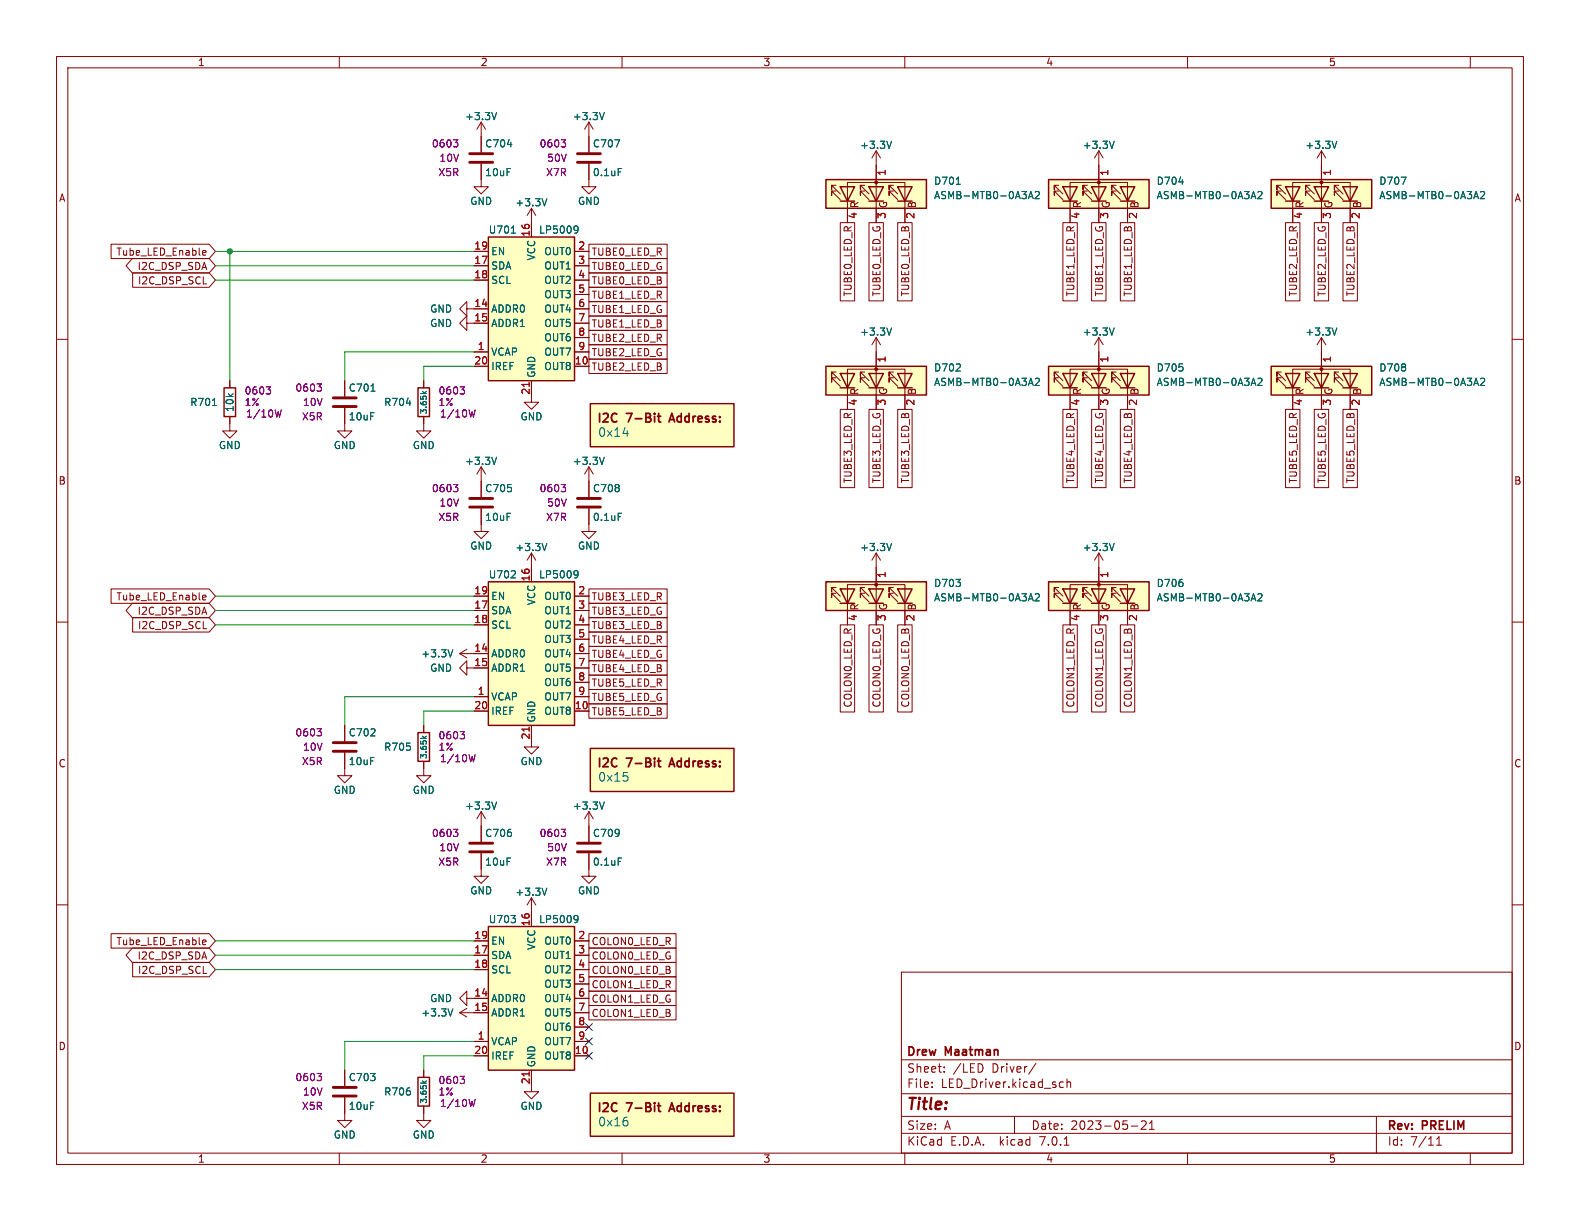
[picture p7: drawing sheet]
<svg xmlns="http://www.w3.org/2000/svg" width="279mm" height="216mm" viewBox="0 0 279 216" stroke-linecap="round" stroke-linejoin="round" font-family="sans-serif">
<defs><g id="words">
<text font-size="2.8" fill="#840000" x="160.4" y="196.7">Title:</text>
<g font-size="2.1" fill="#006464">
<text x="105.7" y="75.1">I2C</text>
<text x="105.7" y="77.4">0x14</text>
<text x="105.7" y="136">I2C</text>
<text x="105.7" y="138.4">0x15</text>
<text x="105.7" y="197">I2C</text>
<text x="105.7" y="199.3">0x16</text>
</g>
<g font-size="2.1" fill="#840000">
<text x="111" y="75.1">7-Bit</text>
<text x="119.1" y="75.1">Address:</text>
<text x="111" y="136">7-Bit</text>
<text x="119.1" y="136">Address:</text>
<text x="160.4" y="189.8">Sheet:</text>
<text x="160.4" y="187">Drew</text>
<text x="167.3" y="187">Maatman</text>
<text x="168.6" y="189.8">/LED</text>
<text x="175.4" y="189.8">Driver/</text>
<text x="111" y="197">7-Bit</text>
<text x="119.1" y="197">Address:</text>
<text x="160.4" y="192.5">File:</text>
<text x="166.4" y="192.5">LED_Driver.kicad_sch</text>
<text x="160.4" y="202.7">KiCad</text>
<text x="160.4" y="199.9">Size:</text>
<text x="167" y="199.9">A</text>
<text x="168.1" y="202.7">E.D.A.</text>
<text x="176.8" y="202.7">kicad</text>
<text x="182.4" y="199.9">Date:</text>
<text x="183.9" y="202.7">7.0.1</text>
<text x="189.3" y="199.9">2023-05-21</text>
<text x="245.4" y="200.1">Rev:</text>
<text x="245.4" y="202.7">Id:</text>
<text x="249.4" y="202.7">7/11</text>
<text x="251.6" y="200.1">PRELIM</text>
</g>
<g font-size="1.8" fill="#840000">
<text x="35" y="11.8">1</text>
<text x="85" y="11.8">2</text>
<text x="135" y="11.8">3</text>
<text x="185" y="11.8">4</text>
<text x="235" y="11.8">5</text>
<text x="10.4" y="35.8">A</text>
<text x="267.8" y="35.8">A</text>
<text x="151.8" y="38.8" transform="rotate(-90 151.8 38.8)">4 R</text>
<text x="156.8" y="38.8" transform="rotate(-90 156.8 38.8)">3 G</text>
<text x="161.9" y="38.8" transform="rotate(-90 161.9 38.8)">2 B</text>
<text x="191.1" y="38.8" transform="rotate(-90 191.1 38.8)">4 R</text>
<text x="196.2" y="38.8" transform="rotate(-90 196.2 38.8)">3 G</text>
<text x="201.3" y="38.8" transform="rotate(-90 201.3 38.8)">2 B</text>
<text x="230.5" y="38.8" transform="rotate(-90 230.5 38.8)">4 R</text>
<text x="235.6" y="38.8" transform="rotate(-90 235.6 38.8)">3 G</text>
<text x="240.7" y="38.8" transform="rotate(-90 240.7 38.8)">2 B</text>
<text x="20.5" y="45.4">Tube_LED_Enable</text>
<text x="24.2" y="47.9">I2C_DSP_SDA</text>
<text x="104.6" y="47.9">TUBE0_LED_G</text>
<text x="104.6" y="45.4">TUBE0_LED_R</text>
<text x="24.3" y="50.4">I2C_DSP_SCL</text>
<text x="104.6" y="50.4">TUBE0_LED_B</text>
<text x="104.6" y="53">TUBE1_LED_R</text>
<text x="150.8" y="52.6" transform="rotate(-90 150.8 52.6)">TUBE0_LED_R</text>
<text x="155.9" y="52.6" transform="rotate(-90 155.9 52.6)">TUBE0_LED_G</text>
<text x="160.9" y="52.6" transform="rotate(-90 160.9 52.6)">TUBE0_LED_B</text>
<text x="190.1" y="52.6" transform="rotate(-90 190.1 52.6)">TUBE1_LED_R</text>
<text x="195.2" y="52.6" transform="rotate(-90 195.2 52.6)">TUBE1_LED_G</text>
<text x="200.3" y="52.6" transform="rotate(-90 200.3 52.6)">TUBE1_LED_B</text>
<text x="229.5" y="52.6" transform="rotate(-90 229.5 52.6)">TUBE2_LED_R</text>
<text x="234.6" y="52.6" transform="rotate(-90 234.6 52.6)">TUBE2_LED_G</text>
<text x="239.7" y="52.6" transform="rotate(-90 239.7 52.6)">TUBE2_LED_B</text>
<text x="104.6" y="58.1">TUBE1_LED_B</text>
<text x="104.6" y="55.5">TUBE1_LED_G</text>
<text x="104.6" y="63.1">TUBE2_LED_G</text>
<text x="104.6" y="65.7">TUBE2_LED_B</text>
<text x="104.6" y="60.6">TUBE2_LED_R</text>
<text x="151.8" y="71.8" transform="rotate(-90 151.8 71.8)">4 R</text>
<text x="156.8" y="71.8" transform="rotate(-90 156.8 71.8)">3 G</text>
<text x="161.9" y="71.8" transform="rotate(-90 161.9 71.8)">2 B</text>
<text x="191.1" y="71.8" transform="rotate(-90 191.1 71.8)">4 R</text>
<text x="196.2" y="71.8" transform="rotate(-90 196.2 71.8)">3 G</text>
<text x="201.3" y="71.8" transform="rotate(-90 201.3 71.8)">2 B</text>
<text x="230.5" y="71.8" transform="rotate(-90 230.5 71.8)">4 R</text>
<text x="235.6" y="71.8" transform="rotate(-90 235.6 71.8)">3 G</text>
<text x="240.7" y="71.8" transform="rotate(-90 240.7 71.8)">2 B</text>
<text x="10.3" y="85.8">B</text>
<text x="150.8" y="85.6" transform="rotate(-90 150.8 85.6)">TUBE3_LED_R</text>
<text x="155.9" y="85.6" transform="rotate(-90 155.9 85.6)">TUBE3_LED_G</text>
<text x="160.9" y="85.6" transform="rotate(-90 160.9 85.6)">TUBE3_LED_B</text>
<text x="190.1" y="85.6" transform="rotate(-90 190.1 85.6)">TUBE4_LED_R</text>
<text x="195.2" y="85.6" transform="rotate(-90 195.2 85.6)">TUBE4_LED_G</text>
<text x="200.3" y="85.6" transform="rotate(-90 200.3 85.6)">TUBE4_LED_B</text>
<text x="229.5" y="85.6" transform="rotate(-90 229.5 85.6)">TUBE5_LED_R</text>
<text x="234.6" y="85.6" transform="rotate(-90 234.6 85.6)">TUBE5_LED_G</text>
<text x="239.7" y="85.6" transform="rotate(-90 239.7 85.6)">TUBE5_LED_B</text>
<text x="267.7" y="85.8">B</text>
<text x="20.5" y="106.3">Tube_LED_Enable</text>
<text x="104.6" y="106.3">TUBE3_LED_R</text>
<text x="24.2" y="108.9">I2C_DSP_SDA</text>
<text x="24.3" y="111.4">I2C_DSP_SCL</text>
<text x="104.6" y="113.9">TUBE4_LED_R</text>
<text x="104.6" y="111.4">TUBE3_LED_B</text>
<text x="104.6" y="108.9">TUBE3_LED_G</text>
<text x="151.8" y="109.9" transform="rotate(-90 151.8 109.9)">4 R</text>
<text x="156.8" y="109.9" transform="rotate(-90 156.8 109.9)">3 G</text>
<text x="161.9" y="109.9" transform="rotate(-90 161.9 109.9)">2 B</text>
<text x="191.1" y="109.9" transform="rotate(-90 191.1 109.9)">4 R</text>
<text x="196.2" y="109.9" transform="rotate(-90 196.2 109.9)">3 G</text>
<text x="201.3" y="109.9" transform="rotate(-90 201.3 109.9)">2 B</text>
<text x="104.6" y="119">TUBE4_LED_B</text>
<text x="104.6" y="116.5">TUBE4_LED_G</text>
<text x="104.6" y="121.6">TUBE5_LED_R</text>
<text x="104.6" y="124.1">TUBE5_LED_G</text>
<text x="150.8" y="125.2" transform="rotate(-90 150.8 125.2)">COLON0_LED_R</text>
<text x="155.9" y="125.2" transform="rotate(-90 155.9 125.2)">COLON0_LED_G</text>
<text x="160.9" y="125.2" transform="rotate(-90 160.9 125.2)">COLON0_LED_B</text>
<text x="190.1" y="125.2" transform="rotate(-90 190.1 125.2)">COLON1_LED_R</text>
<text x="195.2" y="125.2" transform="rotate(-90 195.2 125.2)">COLON1_LED_G</text>
<text x="200.3" y="125.2" transform="rotate(-90 200.3 125.2)">COLON1_LED_B</text>
<text x="104.6" y="126.6">TUBE5_LED_B</text>
<text x="10.3" y="135.8">C</text>
<text x="267.7" y="135.8">C</text>
<text x="20.5" y="167.3">Tube_LED_Enable</text>
<text x="104.6" y="167.3">COLON0_LED_R</text>
<text x="24.2" y="169.8">I2C_DSP_SDA</text>
<text x="24.3" y="172.4">I2C_DSP_SCL</text>
<text x="104.6" y="169.8">COLON0_LED_G</text>
<text x="104.6" y="172.4">COLON0_LED_B</text>
<text x="104.6" y="180">COLON1_LED_B</text>
<text x="104.6" y="174.9">COLON1_LED_R</text>
<text x="104.6" y="177.4">COLON1_LED_G</text>
<text x="10.3" y="185.8">D</text>
<text x="267.7" y="185.8">D</text>
<text x="35" y="205.7">1</text>
<text x="85" y="205.7">2</text>
<text x="135" y="205.7">3</text>
<text x="185" y="205.7">4</text>
<text x="235" y="205.7">5</text>
</g>
<g font-size="1.8" fill="#006464">
<text x="82.2" y="21.4">+3.3V</text>
<text x="101.2" y="21.4">+3.3V</text>
<text x="85.7" y="26.2">C704</text>
<text x="104.8" y="26.2">C707</text>
<text x="152" y="26.5">+3.3V</text>
<text x="191.4" y="26.5">+3.3V</text>
<text x="230.8" y="26.5">+3.3V</text>
<text x="85.7" y="31.3">10uF</text>
<text x="104.8" y="31.3">0.1uF</text>
<text x="165.1" y="32.8">D701</text>
<text x="165.1" y="35.4">ASMB-MTB0-0A3A2</text>
<text x="204.5" y="32.8">D704</text>
<text x="204.5" y="35.4">ASMB-MTB0-0A3A2</text>
<text x="243.8" y="32.8">D707</text>
<text x="243.8" y="35.4">ASMB-MTB0-0A3A2</text>
<text x="83.1" y="36.4">GND</text>
<text x="86.4" y="41.5">U701</text>
<text x="91.1" y="36.6">+3.3V</text>
<text x="95.3" y="41.5">LP5009</text>
<text x="102.1" y="36.4">GND</text>
<text x="86.9" y="47.8">SDA</text>
<text x="86.9" y="45.3">EN</text>
<text x="94.8" y="46.2" transform="rotate(-90 94.8 46.2)">VCC</text>
<text x="96.1" y="45.3">OUT0</text>
<text x="96.1" y="47.8">OUT1</text>
<text x="86.9" y="50.4">SCL</text>
<text x="96.1" y="50.4">OUT2</text>
<text x="96.1" y="52.9">OUT3</text>
<text x="76" y="58">GND</text>
<text x="76" y="55.4">GND</text>
<text x="86.9" y="55.4">ADDR0</text>
<text x="86.9" y="58">ADDR1</text>
<text x="96.1" y="55.4">OUT4</text>
<text x="96.1" y="58">OUT5</text>
<text x="152" y="59.5">+3.3V</text>
<text x="191.4" y="59.5">+3.3V</text>
<text x="230.8" y="59.5">+3.3V</text>
<text x="86.9" y="63.1">VCAP</text>
<text x="86.9" y="65.6">IREF</text>
<text x="96.1" y="65.6">OUT8</text>
<text x="96.1" y="60.5">OUT6</text>
<text x="96.1" y="63.1">OUT7</text>
<text x="165.1" y="65.8">D702</text>
<text x="204.5" y="65.8">D705</text>
<text x="243.8" y="65.8">D708</text>
<text x="33.6" y="71.9">R701</text>
<text x="61.6" y="69.4">C701</text>
<text x="67.9" y="71.9">R704</text>
<text x="94.8" y="66.8" transform="rotate(-90 94.8 66.8)">GND</text>
<text x="165.1" y="68.4">ASMB-MTB0-0A3A2</text>
<text x="204.5" y="68.4">ASMB-MTB0-0A3A2</text>
<text x="243.8" y="68.4">ASMB-MTB0-0A3A2</text>
<text x="41.5" y="72.9" transform="rotate(-90 41.5 72.9)">10k</text>
<text x="61.6" y="74.5">10uF</text>
<text x="92" y="74.5">GND</text>
<text x="38.6" y="79.6">GND</text>
<text x="59" y="79.6">GND</text>
<text x="72.9" y="79.6">GND</text>
<text x="82.2" y="82.4">+3.3V</text>
<text x="101.2" y="82.4">+3.3V</text>
<text x="85.7" y="87.2">C705</text>
<text x="104.8" y="87.2">C708</text>
<text x="85.7" y="92.3">10uF</text>
<text x="104.8" y="92.3">0.1uF</text>
<text x="83.1" y="97.3">GND</text>
<text x="91.1" y="97.6">+3.3V</text>
<text x="102.1" y="97.3">GND</text>
<text x="152" y="97.6">+3.3V</text>
<text x="191.4" y="97.6">+3.3V</text>
<text x="86.4" y="102.4">U702</text>
<text x="86.9" y="106.2">EN</text>
<text x="94.8" y="107.1" transform="rotate(-90 94.8 107.1)">VCC</text>
<text x="95.3" y="102.4">LP5009</text>
<text x="96.1" y="106.2">OUT0</text>
<text x="165.1" y="103.9">D703</text>
<text x="165.1" y="106.5">ASMB-MTB0-0A3A2</text>
<text x="204.5" y="103.9">D706</text>
<text x="204.5" y="106.5">ASMB-MTB0-0A3A2</text>
<text x="86.9" y="108.8">SDA</text>
<text x="86.9" y="111.3">SCL</text>
<text x="96.1" y="108.8">OUT1</text>
<text x="96.1" y="111.3">OUT2</text>
<text x="96.1" y="113.9">OUT3</text>
<text x="74.4" y="116.4">+3.3V</text>
<text x="76" y="118.9">GND</text>
<text x="86.9" y="116.4">ADDR0</text>
<text x="86.9" y="118.9">ADDR1</text>
<text x="96.1" y="116.4">OUT4</text>
<text x="96.1" y="118.9">OUT5</text>
<text x="86.9" y="124">VCAP</text>
<text x="96.1" y="121.5">OUT6</text>
<text x="96.1" y="124">OUT7</text>
<text x="61.6" y="130.4">C702</text>
<text x="86.9" y="126.6">IREF</text>
<text x="94.8" y="127.8" transform="rotate(-90 94.8 127.8)">GND</text>
<text x="96.1" y="126.6">OUT8</text>
<text x="61.6" y="135.4">10uF</text>
<text x="67.9" y="132.9">R705</text>
<text x="92" y="135.4">GND</text>
<text x="59" y="140.5">GND</text>
<text x="72.9" y="140.5">GND</text>
<text x="82.2" y="143.3">+3.3V</text>
<text x="101.2" y="143.3">+3.3V</text>
<text x="85.7" y="148.1">C706</text>
<text x="104.8" y="148.1">C709</text>
<text x="85.7" y="153.2">10uF</text>
<text x="104.8" y="153.2">0.1uF</text>
<text x="83.1" y="158.3">GND</text>
<text x="91.1" y="158.6">+3.3V</text>
<text x="102.1" y="158.3">GND</text>
<text x="86.4" y="163.4">U703</text>
<text x="86.9" y="167.2">EN</text>
<text x="95.3" y="163.4">LP5009</text>
<text x="96.1" y="167.2">OUT0</text>
<text x="86.9" y="169.7">SDA</text>
<text x="86.9" y="172.3">SCL</text>
<text x="94.8" y="168.1" transform="rotate(-90 94.8 168.1)">VCC</text>
<text x="96.1" y="169.7">OUT1</text>
<text x="96.1" y="172.3">OUT2</text>
<text x="74.4" y="179.9">+3.3V</text>
<text x="76" y="177.4">GND</text>
<text x="86.9" y="177.4">ADDR0</text>
<text x="86.9" y="179.9">ADDR1</text>
<text x="96.1" y="174.8">OUT3</text>
<text x="96.1" y="177.4">OUT4</text>
<text x="96.1" y="179.9">OUT5</text>
<text x="86.9" y="185">VCAP</text>
<text x="96.1" y="182.4">OUT6</text>
<text x="96.1" y="185">OUT7</text>
<text x="61.6" y="191.3">C703</text>
<text x="86.9" y="187.5">IREF</text>
<text x="94.8" y="188.7" transform="rotate(-90 94.8 188.7)">GND</text>
<text x="96.1" y="187.5">OUT8</text>
<text x="61.6" y="196.4">10uF</text>
<text x="67.9" y="193.9">R706</text>
<text x="92" y="196.4">GND</text>
<text x="59" y="201.5">GND</text>
<text x="72.9" y="201.5">GND</text>
</g>
<g font-size="1.8" fill="#840084">
<text x="76.3" y="26.2">0603</text>
<text x="77.6" y="28.8">10V</text>
<text x="95.4" y="26.2">0603</text>
<text x="96.7" y="28.8">50V</text>
<text x="77.5" y="31.3">X5R</text>
<text x="96.5" y="31.3">X7R</text>
<text x="43.2" y="69.9">0603</text>
<text x="43.2" y="71.9">1%</text>
<text x="52.2" y="69.4">0603</text>
<text x="53.5" y="71.9">10V</text>
<text x="77.5" y="69.9">0603</text>
<text x="77.5" y="71.9">1%</text>
<text x="43.4" y="74">1/10W</text>
<text x="53.3" y="74.5">X5R</text>
<text x="77.7" y="74">1/10W</text>
<text x="76.3" y="87.2">0603</text>
<text x="77.6" y="89.7">10V</text>
<text x="95.4" y="87.2">0603</text>
<text x="96.7" y="89.7">50V</text>
<text x="77.5" y="92.3">X5R</text>
<text x="96.5" y="92.3">X7R</text>
<text x="52.2" y="130.4">0603</text>
<text x="77.5" y="130.9">0603</text>
<text x="53.3" y="135.4">X5R</text>
<text x="53.5" y="132.9">10V</text>
<text x="77.5" y="132.9">1%</text>
<text x="77.7" y="134.9">1/10W</text>
<text x="76.3" y="148.1">0603</text>
<text x="95.4" y="148.1">0603</text>
<text x="77.5" y="153.2">X5R</text>
<text x="77.6" y="150.7">10V</text>
<text x="96.5" y="153.2">X7R</text>
<text x="96.7" y="150.7">50V</text>
<text x="52.2" y="191.3">0603</text>
<text x="77.5" y="191.8">0603</text>
<text x="53.3" y="196.4">X5R</text>
<text x="53.5" y="193.9">10V</text>
<text x="77.5" y="193.9">1%</text>
<text x="77.7" y="195.9">1/10W</text>
</g>
<g font-size="1.8" fill="#a90000">
<text x="156.8" y="31.1" transform="rotate(-90 156.8 31.1)">1</text>
<text x="196.2" y="31.1" transform="rotate(-90 196.2 31.1)">1</text>
<text x="235.6" y="31.1" transform="rotate(-90 235.6 31.1)">1</text>
<text x="93.7" y="41.9" transform="rotate(-90 93.7 41.9)">16</text>
<text x="151.8" y="38.8" transform="rotate(-90 151.8 38.8)">4</text>
<text x="156.8" y="38.8" transform="rotate(-90 156.8 38.8)">3</text>
<text x="161.9" y="38.8" transform="rotate(-90 161.9 38.8)">2</text>
<text x="191.1" y="38.8" transform="rotate(-90 191.1 38.8)">4</text>
<text x="196.2" y="38.8" transform="rotate(-90 196.2 38.8)">3</text>
<text x="201.3" y="38.8" transform="rotate(-90 201.3 38.8)">2</text>
<text x="230.5" y="38.8" transform="rotate(-90 230.5 38.8)">4</text>
<text x="235.6" y="38.8" transform="rotate(-90 235.6 38.8)">3</text>
<text x="240.7" y="38.8" transform="rotate(-90 240.7 38.8)">2</text>
<text x="83.8" y="46.7">17</text>
<text x="83.8" y="44.2">19</text>
<text x="102.2" y="44.2">2</text>
<text x="102.2" y="46.7">3</text>
<text x="83.8" y="49.3">18</text>
<text x="102.2" y="49.3">4</text>
<text x="102.2" y="51.8">5</text>
<text x="83.8" y="54.4">14</text>
<text x="83.8" y="56.9">15</text>
<text x="102.2" y="54.4">6</text>
<text x="102.2" y="56.9">7</text>
<text x="102.2" y="59.4">8</text>
<text x="83.8" y="64.5">20</text>
<text x="84.4" y="62">1</text>
<text x="101.6" y="64.5">10</text>
<text x="102.2" y="62">9</text>
<text x="156.8" y="64.2" transform="rotate(-90 156.8 64.2)">1</text>
<text x="196.2" y="64.2" transform="rotate(-90 196.2 64.2)">1</text>
<text x="235.6" y="64.2" transform="rotate(-90 235.6 64.2)">1</text>
<text x="93.7" y="69.9" transform="rotate(-90 93.7 69.9)">21</text>
<text x="151.8" y="71.8" transform="rotate(-90 151.8 71.8)">4</text>
<text x="156.8" y="71.8" transform="rotate(-90 156.8 71.8)">3</text>
<text x="161.9" y="71.8" transform="rotate(-90 161.9 71.8)">2</text>
<text x="191.1" y="71.8" transform="rotate(-90 191.1 71.8)">4</text>
<text x="196.2" y="71.8" transform="rotate(-90 196.2 71.8)">3</text>
<text x="201.3" y="71.8" transform="rotate(-90 201.3 71.8)">2</text>
<text x="230.5" y="71.8" transform="rotate(-90 230.5 71.8)">4</text>
<text x="235.6" y="71.8" transform="rotate(-90 235.6 71.8)">3</text>
<text x="240.7" y="71.8" transform="rotate(-90 240.7 71.8)">2</text>
<text x="83.8" y="107.7">17</text>
<text x="83.8" y="105.2">19</text>
<text x="93.7" y="102.9" transform="rotate(-90 93.7 102.9)">16</text>
<text x="102.2" y="105.2">2</text>
<text x="102.2" y="107.7">3</text>
<text x="156.8" y="102.3" transform="rotate(-90 156.8 102.3)">1</text>
<text x="196.2" y="102.3" transform="rotate(-90 196.2 102.3)">1</text>
<text x="83.8" y="110.2">18</text>
<text x="102.2" y="110.2">4</text>
<text x="102.2" y="112.8">5</text>
<text x="151.8" y="109.9" transform="rotate(-90 151.8 109.9)">4</text>
<text x="156.8" y="109.9" transform="rotate(-90 156.8 109.9)">3</text>
<text x="161.9" y="109.9" transform="rotate(-90 161.9 109.9)">2</text>
<text x="191.1" y="109.9" transform="rotate(-90 191.1 109.9)">4</text>
<text x="196.2" y="109.9" transform="rotate(-90 196.2 109.9)">3</text>
<text x="201.3" y="109.9" transform="rotate(-90 201.3 109.9)">2</text>
<text x="83.8" y="115.3">14</text>
<text x="83.8" y="117.9">15</text>
<text x="102.2" y="115.3">6</text>
<text x="102.2" y="117.9">7</text>
<text x="83.8" y="125.5">20</text>
<text x="84.4" y="122.9">1</text>
<text x="101.6" y="125.5">10</text>
<text x="102.2" y="120.4">8</text>
<text x="102.2" y="122.9">9</text>
<text x="93.7" y="130.8" transform="rotate(-90 93.7 130.8)">21</text>
<text x="83.8" y="166.1">19</text>
<text x="93.7" y="163.8" transform="rotate(-90 93.7 163.8)">16</text>
<text x="102.2" y="166.1">2</text>
<text x="83.8" y="168.7">17</text>
<text x="83.8" y="171.2">18</text>
<text x="102.2" y="168.7">3</text>
<text x="102.2" y="171.2">4</text>
<text x="102.2" y="173.7">5</text>
<text x="83.8" y="176.3">14</text>
<text x="83.8" y="178.8">15</text>
<text x="102.2" y="176.3">6</text>
<text x="102.2" y="178.8">7</text>
<text x="84.4" y="183.9">1</text>
<text x="102.2" y="181.4">8</text>
<text x="102.2" y="183.9">9</text>
<text x="83.8" y="186.4">20</text>
<text x="93.7" y="191.8" transform="rotate(-90 93.7 191.8)">21</text>
<text x="101.6" y="186.4">10</text>
</g>
<g font-size="1.4" fill="#006464">
<text x="75.6" y="73.3" transform="rotate(-90 75.6 73.3)">3.65k</text>
<text x="75.6" y="134.3" transform="rotate(-90 75.6 134.3)">3.65k</text>
<text x="75.6" y="195.2" transform="rotate(-90 75.6 195.2)">3.65k</text>
</g>
</g></defs>
<g fill="none" stroke="#840000" stroke-width=".18">
<path d="M10 10h259.4v195.9h-259.4zM12 12h255.4v191.9h-255.4zM60 10v2M110 10v2M160 10v2M210 10v2M260 10v2M85.1 29v4h1.3l-1.3 1.3-1.3-1.3h1.3M85.1 21.6v5.3M85.1 21.6l-.8 1.3M85.1 21.6l.8 1.3M94 36.8l-.8 1.3"/>
<path d="M94 36.8v5.1M94 36.8l.7 1.3M104.1 29v4h1.3l-1.3 1.3-1.2-1.3h1.2M104.1 21.6v5.3M104.1 21.6l-.7 1.3M104.1 21.6l.8 1.3M147.8 33.8h-.7v.7v-.7l1.5 1.5M147.8 32.8h-.7v.7v-.7l1.5 1.5M148.6 39.4h2.5v13.8h-2.5zM148.6 33h.1M149.9 39.4v-7.1h10.1v7.1M152.9 33.8h-.8v.7v-.7l1.6 1.5"/>
<path d="M152.9 32.8h-.8v.7v-.7l1.6 1.5M153.7 39.4h2.5v13.8h-2.5zM154.9 26.7v12.7M154.9 26.7l-.7 1.2M154.9 26.7l.8 1.2M158 33.8h-.8v.7v-.7l1.5 1.5M158 32.8h-.8v.7v-.7l1.5 1.5M158.7 39.4h2.6v13.8h-2.6zM187.2 33.8h-.8v.7v-.7l1.6 1.5M187.2 32.8h-.8v.7v-.7l1.6 1.5M188 39.4h2.5v13.8h-2.5zM188 33h.1"/>
<path d="M189.2 39.4v-7.1h10.2v7.1M192.3 33.8h-.8v.7v-.7l1.5 1.5M192.3 32.8h-.8v.7v-.7l1.5 1.5M193 39.4h2.6v13.8h-2.6zM194.3 26.7l-.8 1.2M194.3 26.7v12.7M194.3 26.7l.8 1.2M197.4 33.8h-.8v.7v-.7l1.5 1.5M197.4 32.8h-.8v.7v-.7l1.5 1.5M198.1 39.4h2.6v13.8h-2.6zM226.6 33.8h-.8v.7v-.7l1.5 1.5M226.6 32.8h-.8v.7v-.7l1.5 1.5"/>
<path d="M227.3 39.4h2.6v13.8h-2.6zM227.3 33h.1M228.6 39.4v-7.1h10.2v7.1M231.6 33.8h-.7v.7v-.7l1.5 1.5M231.6 32.8h-.7v.7v-.7l1.5 1.5M232.4 39.4h2.6v13.8h-2.6zM233.7 26.7v12.7M233.7 26.7l-.8 1.2M233.7 26.7l.7 1.2M236.7 33.8h-.7v.7v-.7l1.5 1.5M236.7 32.8h-.7v.7v-.7l1.5 1.5M237.5 39.4h2.5v13.8h-2.5z"/>
<path d="M10 60h2M19.6 43.2h17.4l1.1 1.3-1.1 1.2h-17.4zM23.4 45.7h13.6l1.1 1.3-1.1 1.3h-13.6l-1.1-1.3zM23.5 48.3h13.5l1.1 1.2-1.1 1.3h-13.5zM35.9 44.3h.3l.2 .3-.6 .1M35.9 45.1h.5M82.5 57.2v-1.3l-1.2 1.3 1.2 1.2v-1.2h3.9M82.5 54.6v-1.3l-1.2 1.3 1.2 1.3v-1.3h3.9M83.8 47h2.6M83.8 49.5h2.6M83.8 44.5h2.6M101.6 54.6h2.5"/>
<path d="M101.6 57.2h2.5M101.6 47h2.5M101.6 49.5h2.5M101.6 44.5h2.5M101.6 52.1h2.5M101.6 59.7h2.5M104.1 55.9h13.9v2.5h-13.9zM104.1 58.4h13.9v2.6h-13.9zM104.1 48.3h13.9v2.5h-13.9zM104.1 50.8h13.9v2.5h-13.9zM104.1 45.7h13.9v2.6h-13.9zM104.1 53.3h13.9v2.6h-13.9z"/>
<path d="M104.1 43.2h13.9v2.5h-13.9zM154.9 59.7v12.7M154.9 59.7l-.7 1.3M154.9 59.7l.8 1.3M194.3 59.7v12.7M194.3 59.7l-.8 1.3M194.3 59.7l.8 1.3M233.7 59.7l-.8 1.3M233.7 59.7v12.7M233.7 59.7l.7 1.3M267.4 60h2M40.6 73.7v2.5h1.3l-1.3 1.3-1.2-1.3h1.2"/>
<path d="M40.6 67.3v1.3M61 72.1v4.1h1.2l-1.2 1.3-1.3-1.3h1.3M61 67.3v2.8M74.9 73.7v2.5h1.3l-1.3 1.3-1.2-1.3h1.2M74.9 67.3v1.3M83.8 62.2h2.6M83.8 64.8h2.6M94 67.3v3.8h1.2l-1.2 1.3-1.3-1.3h1.3M101.6 62.2h2.5M101.6 64.8h2.5M104.1 61h13.9v2.5h-13.9zM104.1 63.5h13.9v2.5h-13.9z"/>
<path d="M147.8 66.8h-.7v.8v-.8l1.5 1.5M147.8 65.8h-.7v.7v-.7l1.5 1.5M148.6 72.4h2.5v13.8h-2.5zM148.6 66h.1M149.9 72.4v-7.1h10.1v7.1M152.9 66.8h-.8v.8v-.8l1.6 1.5M152.9 65.8h-.8v.7v-.7l1.6 1.5M153.7 72.4h2.5v13.8h-2.5zM158 66.8h-.8v.8v-.8l1.5 1.5M158 65.8h-.8v.7v-.7l1.5 1.5M158.7 72.4h2.6v13.8h-2.6zM187.2 66.8h-.8v.8v-.8l1.6 1.5"/>
<path d="M187.2 65.8h-.8v.7v-.7l1.6 1.5M188 72.4h2.5v13.8h-2.5zM188 66h.1M189.2 72.4v-7.1h10.2v7.1M192.3 66.8h-.8v.8v-.8l1.5 1.5M192.3 65.8h-.8v.7v-.7l1.5 1.5M193 72.4h2.6v13.8h-2.6zM197.4 66.8h-.8v.8v-.8l1.5 1.5M197.4 65.8h-.8v.7v-.7l1.5 1.5M198.1 72.4h2.6v13.8h-2.6zM226.6 66.8h-.8v.8v-.8l1.5 1.5M226.6 65.8h-.8v.7v-.7l1.5 1.5"/>
<path d="M227.3 72.4h2.6v13.8h-2.6zM227.3 66h.1M228.6 72.4v-7.1h10.2v7.1M231.6 66.8h-.7v.8v-.8l1.5 1.5M231.6 65.8h-.7v.7v-.7l1.5 1.5M232.4 72.4h2.6v13.8h-2.6zM236.7 66.8h-.7v.8v-.8l1.5 1.5M236.7 65.8h-.7v.7v-.7l1.5 1.5M237.5 72.4h2.5v13.8h-2.5zM85.1 89.9v4.1h1.3l-1.3 1.3-1.3-1.3h1.3M85.1 82.6v5.3M85.1 82.6l-.8 1.2"/>
<path d="M85.1 82.6l.8 1.2M94 97.8v5.1M94 97.8l-.8 1.3M94 97.8l.7 1.3M104.1 89.9v4.1h1.3l-1.3 1.3-1.2-1.3h1.2M104.1 82.6v5.3M104.1 82.6l-.7 1.2M104.1 82.6l.8 1.2M154.9 97.8l-.7 1.3M154.9 97.8v12.7M154.9 97.8l.8 1.3M194.3 97.8v12.7"/>
<path d="M194.3 97.8l-.8 1.3M194.3 97.8l.8 1.3M10 110h2M19.6 104.1h17.4l1.1 1.3-1.1 1.3h-17.4zM23.4 106.7h13.6l1.1 1.3-1.1 1.2h-13.6l-1.1-1.2zM23.5 109.2h13.5l1.1 1.3-1.1 1.3h-13.5zM35.9 106h.5M35.9 105.3l.3-.1 .2 .3-.6 .2M81.3 115.6h5.1M81.3 115.6l1.2 .7M82.5 118.1v-1.3l-1.2 1.3 1.2 1.3v-1.3h3.9M82.5 114.8l-1.2 .8"/>
<path d="M83.8 108h2.6M83.8 110.5h2.6M83.8 105.4h2.6M101.6 115.6h2.5M101.6 118.1h2.5M101.6 108h2.5M101.6 110.5h2.5M101.6 105.4h2.5M101.6 113h2.5M104.1 111.8h13.9v2.5h-13.9zM104.1 116.8h13.9v2.6h-13.9zM104.1 109.2h13.9v2.6h-13.9z"/>
<path d="M104.1 104.1h13.9v2.6h-13.9zM104.1 119.4h13.9v2.5h-13.9zM104.1 106.7h13.9v2.5h-13.9zM104.1 114.3h13.9v2.5h-13.9zM147.8 104.9h-.7v.8v-.8l1.5 1.5M147.8 103.9h-.7v.7v-.7l1.5 1.5M148.6 110.5h2.5v15.4h-2.5zM148.6 104.1h.1M149.9 110.5v-7.1h10.1v7.1M152.9 104.9h-.8v.8v-.8l1.6 1.5M152.9 103.9h-.8v.7v-.7l1.6 1.5M153.7 110.5h2.5v15.4h-2.5z"/>
<path d="M158 104.9h-.8v.8v-.8l1.5 1.5M158 103.9h-.8v.7v-.7l1.5 1.5M158.7 110.5h2.6v15.4h-2.6zM187.2 104.9h-.8v.8v-.8l1.6 1.5M187.2 103.9h-.8v.7v-.7l1.6 1.5M188 110.5h2.5v15.4h-2.5zM188 104.1h.1M189.2 110.5v-7.1h10.2v7.1M192.3 104.9h-.8v.8v-.8l1.5 1.5M192.3 103.9h-.8v.7v-.7l1.5 1.5M193 110.5h2.6v15.4h-2.6zM197.4 104.9h-.8v.8v-.8l1.5 1.5"/>
<path d="M197.4 103.9h-.8v.7v-.7l1.5 1.5M198.1 110.5h2.6v15.4h-2.6zM267.4 110h2M61 133.1v4.1h1.2l-1.2 1.2-1.3-1.2h1.3M61 128.3v2.8M74.9 134.6v2.6h1.3l-1.3 1.2-1.2-1.2h1.2M74.9 128.3v1.2M83.8 123.2h2.6M83.8 125.7h2.6M94 128.3v3.8h1.2l-1.2 1.3-1.3-1.3h1.3M101.6 123.2h2.5M101.6 125.7h2.5"/>
<path d="M101.6 120.7h2.5M104.1 124.5h13.9v2.5h-13.9zM104.1 121.9h13.9v2.6h-13.9zM10 160h2M85.1 150.9v4h1.3l-1.3 1.3-1.3-1.3h1.3M85.1 143.5v5.3M85.1 143.5l-.8 1.3M85.1 143.5l.8 1.3M94 158.8v5M94 158.8l-.8 1.2M94 158.8l.7 1.2M104.1 150.9v4h1.3l-1.3 1.3-1.2-1.3h1.2"/>
<path d="M104.1 143.5v5.3M104.1 143.5l-.7 1.3M104.1 143.5l.8 1.3M267.4 160h2M19.6 165.1h17.4l1.1 1.3-1.1 1.2h-17.4zM23.4 167.6h13.6l1.1 1.3-1.1 1.3h-13.6l-1.1-1.3zM23.5 170.2h13.5l1.1 1.3-1.1 1.2h-13.5zM35.9 166.3l.3-.1 .2 .3-.6 .1M35.9 167h.5M81.3 179.1h5.1M81.3 179.1l1.2 .7M82.5 176.5v-1.2l-1.2 1.2 1.2 1.3v-1.3h3.9"/>
<path d="M82.5 178.3l-1.2 .8M83.8 168.9h2.6M83.8 171.5h2.6M83.8 166.4h2.6M101.6 176.5h2.5M101.6 179.1h2.5M101.6 168.9h2.5M101.6 171.5h2.5M101.6 166.4h2.5M101.6 174h2.5M104.1 177.8h15.4v2.5h-15.4zM104.1 172.7h15.4v2.6h-15.4z"/>
<path d="M104.1 167.6h15.4v2.6h-15.4zM104.1 175.3h15.4v2.5h-15.4zM104.1 165.1h15.4v2.5h-15.4zM104.1 170.2h15.4v2.5h-15.4zM159.4 171.9h108v32h-108zM61 194.1v4h1.2l-1.2 1.3-1.3-1.3h1.3M61 189.2v2.8M74.9 195.6v2.5h1.3l-1.3 1.3-1.2-1.3h1.2M74.9 189.2v1.3M83.8 184.2h2.6M83.8 186.7h2.6M94 189.2v3.8h1.2l-1.2 1.3-1.3-1.3h1.3"/>
<path d="M101.6 184.2h2.5M101.6 186.7h2.5M101.6 181.6h2.5M159.4 197.4h108M159.4 193.4h108M159.4 187.4h108M164.8 192.2v.1M164.8 191.4v.1M167 189.5v.1M167 188.7v.1M173.8 188.5v.7M179.4 197.4v3"/>
<path d="M183.2 188l-1.3 2M187.6 191.3l.4 .1M188 192.2l-.4 .1M188.7 191.4l.2-.1 .4 .1v.9M188.7 190.8v1.5M200 199.1h1.2M201.8 198.3l.6-.1 .2 .1 .1 .3-.9 1.1h.9M203.3 199.7h.8M203.3 198.6l.4-.4v1.5M243.4 197.4v6.5M60 203.9v2M110 203.9v2"/>
<path d="M159.4 200.4h108M160 203.9v2M188.2 202.5h.8M210 203.9v2M254 202.5h.9M254 201.4l.5-.4v1.5M260 203.9v2"/>
</g>
<g fill="none" stroke="#006464" stroke-width=".18">
<path d="M87.8 19.9l-.4 1.3M106.9 19.9l-.5 1.3M96.7 35.1l-.4 1.3M101.7 40l.5 .1a.84 .84 0 0 1-.3 1.1M109.3 29.8h.6M157.7 25l-.5 1.2M169.1 32.6h.7M181.9 35.1l.4-1.2 .4 1.2M182 34.8h.6M183.1 34l.5-.1 .2 .3-.8 .9h.8M197 25l-.4 1.2M221.2 35.1l.5-1.2 .4 1.2"/>
<path d="M221.4 34.8h.6M222.4 34l.5-.1 .3 .3-.8 .9h.8M236.4 25l-.4 1.2M260.6 35.1l.4-1.2 .4 1.2M260.7 34.8h.6M261.8 34l.5-.1 .2 .3-.7 .9h.7M90.4 41.2h.7M102.2 40.5l-.2 .2h-.3M157.7 58l-.5 1.3M197 58l-.4 1.3M236.4 58l-.4 1.3M37.6 71.7h.7"/>
<path d="M65.6 69.2h.7M74.7 69.2l.4 .4M75.4 69.2l-.4 .3M110.2 76.7h.9M181.9 68.2l.4-1.3 .4 1.3M182 67.8h.6M183.1 67l.5-.1 .2 .3-.8 1h.8M221.2 68.2l.5-1.3 .4 1.3M221.4 67.8h.6M222.4 67l.5-.1 .3 .3-.8 1h.8M260.6 68.2l.4-1.3 .4 1.3M260.7 67.8h.6"/>
<path d="M261.8 67l.5-.1 .2 .3-.7 1h.7M87.8 80.9l-.4 1.2M96.7 96.1l-.4 1.3M106.9 80.9l-.5 1.2M109.3 90.8h.6M157.7 96.1l-.5 1.3M197 96.1l-.4 1.3M80.1 114.9l-.5 1.3M90.4 102.2h.7M91.1 101v.5M101.7 100.9l.5 .1a.84 .84 0 0 1-.3 1.2M102.2 101.5l-.2 .2h-.3"/>
<path d="M181.9 106.3l.4-1.3 .4 1.3M182 105.9h.6M183.1 105.1l.5-.1 .2 .3-.8 1h.8M221.2 106.3l.5-1.3 .4 1.3M221.4 105.9h.6M222.4 105.1l.5-.1 .3 .3-.8 1h.8M74.7 130.2l.4 .4M75.4 130.2l-.4 .3M110.2 136.6h.8M110.9 137.2l.1 .3-.1 .5M87.8 141.8l-.4 1.3M96.7 157.1l-.4 1.2"/>
<path d="M106.9 141.8l-.5 1.3M109.3 151.7h.6M80.1 178.4l-.5 1.3M101.7 161.9l.5 .1a.84 .84 0 0 1-.3 1.1M102.2 162.4l-.2 .3h-.3M74.7 191.1l.4 .4M75.4 191.1l-.4 .3M111 198.3v.6"/>
</g>
<g fill="#ffffc2" stroke="#ffffc2" stroke-width=".18">
<path d="M86.4 163.8h15.2v25.4h-15.2z"/>
<path d="M86.4 102.9h15.2v25.4h-15.2z"/>
<path d="M86.4 41.9h15.2v25.4h-15.2z"/>
<path d="M104.4 193.3h25.4v7.6h-25.4z"/>
<path d="M104.4 71.4h25.4v7.6h-25.4z"/>
<path d="M104.4 132.3h25.4v7.7h-25.4z"/>
<path d="M185.4 31.8h17.8v5h-17.8z"/>
<path d="M185.4 102.9h17.8v5.1h-17.8z"/>
<path d="M146 64.8h17.8v5.1h-17.8z"/>
<path d="M224.8 64.8h17.8v5.1h-17.8z"/>
<path d="M224.8 31.8h17.8v5h-17.8z"/>
<path d="M185.4 64.8h17.8v5.1h-17.8z"/>
<path d="M146 31.8h17.8v5h-17.8z"/>
<path d="M146 102.9h17.8v5.1h-17.8z"/>
</g>
<g fill="none" stroke="#840000" stroke-width=".25">
<path d="M146 31.8h17.8v5h-17.8zM148.6 33h2.5l-1.2 2.6zM148.6 35.6h2.5M153.7 33h2.5l-1.3 2.6zM153.7 35.6h2.5M158.7 33h2.6l-1.3 2.6zM158.7 35.6h2.6M185.4 31.8h17.8v5h-17.8zM188 33h2.5l-1.3 2.6zM188 35.6h2.5M193 33h2.6l-1.3 2.6zM193 35.6h2.6"/>
<path d="M198.1 33h2.6l-1.3 2.6zM198.1 35.6h2.6M224.8 31.8h17.8v5h-17.8zM227.3 33h2.6l-1.3 2.6zM227.3 35.6h2.6M232.4 33h2.5l-1.2 2.6zM232.4 35.6h2.5M237.5 33h2.5l-1.2 2.6zM237.5 35.6h2.5M86.4 41.9h15.2v25.4h-15.2zM39.6 68.6h2.1v5.1h-2.1zM73.9 68.6h2v5.1h-2z"/>
<path d="M104.4 71.4h25.4v7.6h-25.4zM146 64.8h17.8v5.1h-17.8zM148.6 66h2.5l-1.2 2.6zM148.6 68.6h2.5M153.7 66h2.5l-1.3 2.6zM153.7 68.6h2.5M158.7 66h2.6l-1.3 2.6zM158.7 68.6h2.6M185.4 64.8h17.8v5.1h-17.8zM188 66h2.5l-1.3 2.6zM188 68.6h2.5M193 66h2.6l-1.3 2.6z"/>
<path d="M193 68.6h2.6M198.1 66h2.6l-1.3 2.6zM198.1 68.6h2.6M224.8 64.8h17.8v5.1h-17.8zM227.3 66h2.6l-1.3 2.6zM227.3 68.6h2.6M232.4 66h2.5l-1.2 2.6zM232.4 68.6h2.5M237.5 66h2.5l-1.2 2.6zM237.5 68.6h2.5M86.4 102.9h15.2v25.4h-15.2zM146 102.9h17.8v5.1h-17.8z"/>
<path d="M148.6 104.1h2.5l-1.2 2.6zM148.6 106.7h2.5M153.7 104.1h2.5l-1.3 2.6zM153.7 106.7h2.5M158.7 104.1h2.6l-1.3 2.6zM158.7 106.7h2.6M185.4 102.9h17.8v5.1h-17.8zM188 104.1h2.5l-1.3 2.6zM188 106.7h2.5M193 104.1h2.6l-1.3 2.6zM193 106.7h2.6M198.1 104.1h2.6l-1.3 2.6z"/>
<path d="M198.1 106.7h2.6M73.9 129.5h2v5.1h-2zM104.4 132.3h25.4v7.7h-25.4zM86.4 163.8h15.2v25.4h-15.2zM73.9 190.5h2v5.1h-2zM104.4 193.3h25.4v7.6h-25.4z"/>
</g>
<path d="M93.6 67.6v.7M93.6 128.6v.7M93.6 189.5v.8" fill="none" stroke="#a90000" stroke-width=".18"/>
<g fill="none" stroke="#840000" stroke-width=".51">
<path d="M83.1 28.7h4M83.1 27.2h4M102.1 28.7h4.1M102.1 27.2h4.1M58.9 71.9h4.1M58.9 70.4h4.1M83.1 89.7h4M83.1 88.1h4M102.1 89.7h4.1M102.1 88.1h4.1M58.9 132.8h4.1M58.9 131.3h4.1"/>
<path d="M83.1 150.6h4M83.1 149.1h4M102.1 150.6h4.1M102.1 149.1h4.1M58.9 193.8h4.1M58.9 192.3h4.1"/>
</g>
<g fill="none" stroke="#840084" stroke-width=".18">
<path d="M80.2 24.7h.8l-.5 .5M80.7 25.2l.3 .2v.3l-.3 .3M99.2 24.7h.8l-.4 .5M99.8 25.2l.2 .2v.3l-.2 .3M47.1 68.4h.7l-.4 .5M47.6 68.9l.2 .2v.3l-.2 .3M49.7 72.5l-.3 1.2-.2-.9-.3 .9M56.1 67.9h.7l-.4 .5M56.6 68.4l.2 .2v.3l-.2 .3M81.4 68.4h.7l-.4 .5M81.9 68.9l.2 .2v.3l-.2 .3M84 72.5l-.3 1.2-.2-.9-.3 .9"/>
<path d="M80.2 85.7h.8l-.5 .5M80.7 86.2l.3 .2v.3l-.3 .2M99.2 85.7h.8l-.4 .5M99.8 86.2l.2 .2v.3l-.2 .2M56.1 128.9h.7l-.4 .4M56.6 129.3l.2 .3v.3l-.2 .2M81.4 129.4h.7l-.4 .4M81.9 129.8l.2 .3v.3l-.2 .2M84 133.4l-.3 1.3-.2-.9-.3 .9M80.2 146.6h.8l-.5 .5M80.7 147.1l.3 .3v.3l-.3 .2M99.2 146.6h.8l-.4 .5"/>
<path d="M99.8 147.1l.2 .3v.3l-.2 .2M56.1 189.8h.7l-.4 .5M56.6 190.3l.2 .2v.3l-.2 .3M81.4 190.3h.7l-.4 .5M81.9 190.8l.2 .3v.3l-.2 .2M84 194.4l-.3 1.3-.2-.9-.3 .9"/>
</g>
<path d="M116.3 73.6h.5M116.5 73.1v1.3l.3 .2M118.8 73.1l-.5 1.5M116.3 134.6h.5M116.5 134.1v1.3l.3 .2M118.8 134.1l-.5 1.5M116.3 195.5h.5M116.5 195v1.3l.3 .2M118.8 195l-.5 1.5" fill="none" stroke="#840000" stroke-width=".3"/>
<g fill="#840000" stroke="#840000" stroke-width=".18">
<circle cx="194.3" cy="32.3" r=".25"/>
<circle cx="194.3" cy="103.4" r=".25"/>
<circle cx="154.9" cy="65.3" r=".25"/>
<circle cx="233.7" cy="65.3" r=".25"/>
<circle cx="233.7" cy="32.3" r=".25"/>
<circle cx="194.3" cy="65.3" r=".25"/>
<circle cx="154.9" cy="32.3" r=".25"/>
<circle cx="154.9" cy="103.4" r=".25"/>
</g>
<g fill="none" stroke="#009600" stroke-width=".18">
<path d="M38.1 44.5h45.7M38.1 49.5h45.7M38.1 47h45.7M40.6 44.5v22.8M83.8 62.2h-22.8v5.1M83.8 64.8h-8.9v2.5M38.1 108h45.7M38.1 105.4h45.7M38.1 110.5h45.7M83.8 123.2h-22.8v5.1M83.8 125.7h-8.9v2.6M38.1 171.5h45.7"/>
<path d="M38.1 168.9h45.7M38.1 166.4h45.7M83.8 184.2h-22.8v5M83.8 186.7h-8.9v2.5"/>
</g>
<path d="M103.5 183.5l1.2 1.3M103.5 186.1l1.2 1.2M103.5 181l1.2 1.2M104.7 183.5l-1.2 1.3M104.7 186.1l-1.2 1.2M104.7 181l-1.2 1.2" fill="none" stroke="#000084" stroke-width=".18"/>
<circle cx="40.6" cy="44.5" r=".46" fill="#009600" stroke="#009600" stroke-width=".18"/>
<use href="#words"/>
</svg>
